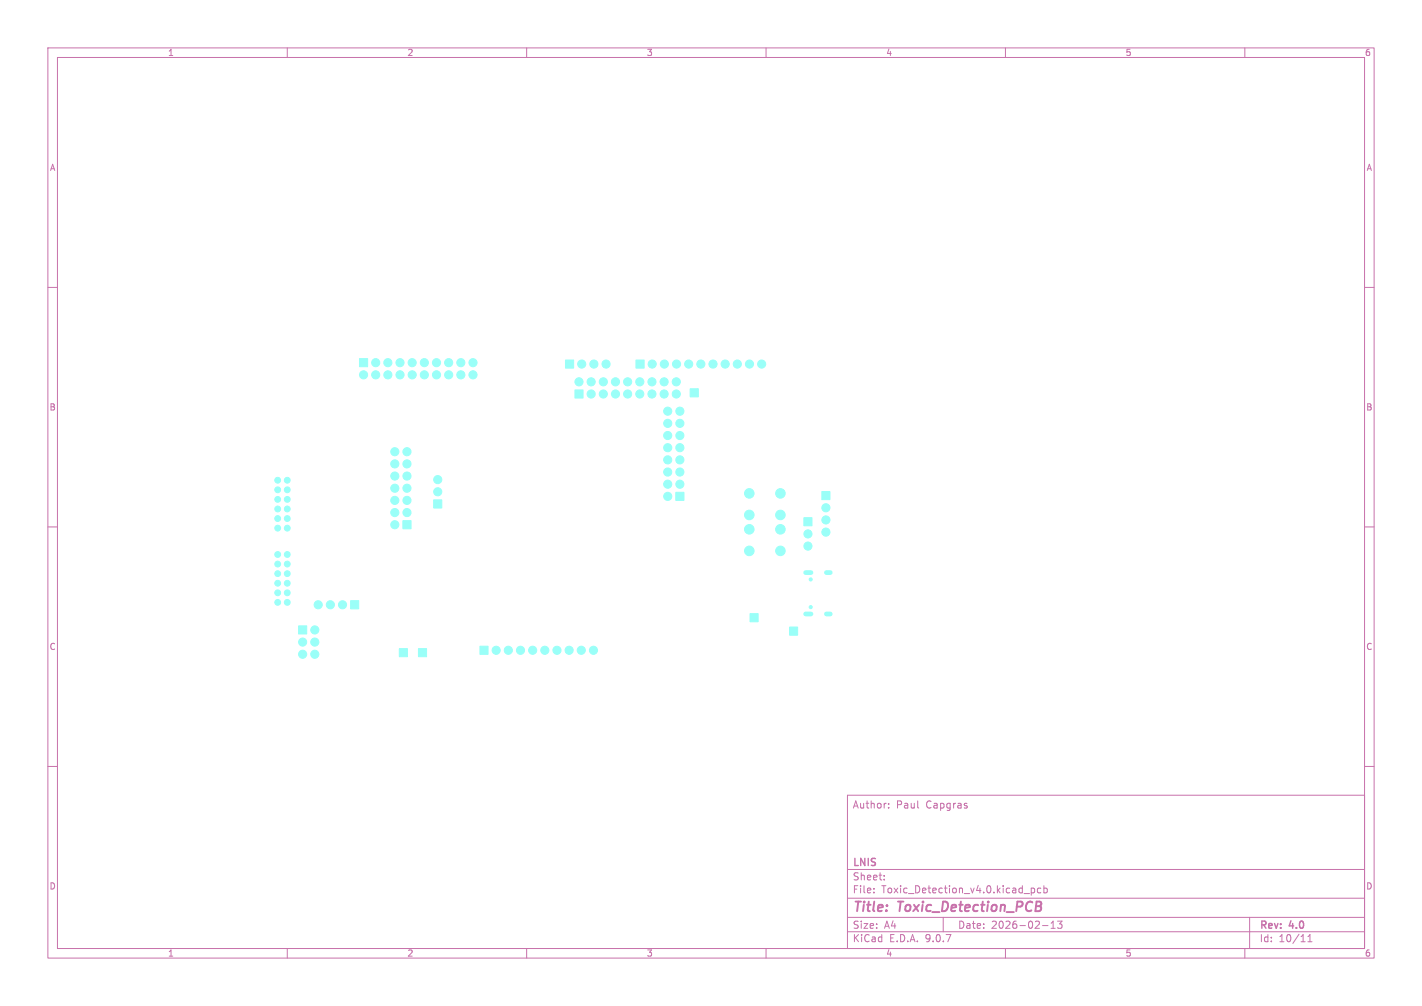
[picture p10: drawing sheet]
<svg xmlns="http://www.w3.org/2000/svg" width="297mm" height="210mm" viewBox="0 0 297 210" stroke-linecap="round" stroke-linejoin="round" font-family="sans-serif">
<defs><g id="words">
<g font-size="2.8" fill="#c872ab">
<text x="178" y="190.9">Title:</text>
<text x="187.7" y="190.9">Toxic_Detection_PCB</text>
</g>
<g font-size="2.1" fill="#c872ab">
<text x="178" y="169">Author:</text>
<text x="187.2" y="169">Paul</text>
<text x="193.4" y="169">Capgras</text>
<text x="178" y="184">Sheet:</text>
<text x="178" y="181.2">LNIS</text>
<text x="178" y="186.7">File:</text>
<text x="184.1" y="186.7">Toxic_Detection_v4.0.kicad_pcb</text>
<text x="178" y="196.9">KiCad</text>
<text x="178" y="194.1">Size:</text>
<text x="184.7" y="194.1">A4</text>
<text x="185.7" y="196.9">E.D.A.</text>
<text x="193.3" y="196.9">9.0.7</text>
<text x="200" y="194.1">Date:</text>
<text x="207" y="194.1">2026-02-13</text>
<text x="263" y="194.3">Rev:</text>
<text x="263" y="196.9">Id:</text>
<text x="267.1" y="196.9">10/11</text>
<text x="269.4" y="194.3">4.0</text>
</g>
<g font-size="1.8" fill="#c872ab">
<text x="35" y="11.9">1</text>
<text x="85" y="11.9">2</text>
<text x="135" y="11.9">3</text>
<text x="185" y="11.9">4</text>
<text x="235" y="11.9">5</text>
<text x="285" y="11.9">6</text>
<text x="10.3" y="35.9">A</text>
<text x="285.4" y="35.9">A</text>
<text x="10.3" y="85.9">B</text>
<text x="285.3" y="85.9">B</text>
<text x="10.3" y="135.9">C</text>
<text x="285.3" y="135.9">C</text>
<text x="10.3" y="185.9">D</text>
<text x="285.3" y="185.9">D</text>
<text x="35" y="199.9">1</text>
<text x="85" y="199.9">2</text>
<text x="135" y="199.9">3</text>
<text x="185" y="199.9">4</text>
<text x="235" y="199.9">5</text>
<text x="285" y="199.9">6</text>
</g>
</g></defs>
<g fill="none" stroke="#c872ab" stroke-width=".21">
<path d="M10 10h277v190h-277zM12 12h273v186h-273zM60 10v2M110 10v2M160 10v2M210 10v2M260 10v2M10 60h2M285 60h2M10 110h2M285 110h2M10 160h2"/>
<path d="M177 166h108v32h-108zM185.6 168.6v.1M185.6 167.8v.1M202 168.3v.3M285 160h2M60 198v2M110 198v2M160 198v2M177 194.5h108M177 191.5h108M177 187.5h108M177 181.5h108"/>
<path d="M182.5 186.3v.1M182.5 185.5v.1M184.7 183.6v.1M184.7 182.8v.1M197 191.5v3M210 198v2M213.9 186.5h1.1M215.4 185.4v1.5M215.4 185.5l.4-.1 .3 .3-.1 .6h-.6M217.4 185.5l-.4-.1-.3 .3 .1 .6h.6M217.7 193.2h1.2M218 185.5l.5-.1 .2 .3-.1 .6h-.6"/>
<path d="M218 184.9v1.5M219.5 193.8h.9M219.5 192.7l.5-.4v1.5M220.9 192.3h.9l-.5 .6 .4 .1v.7l-.2 .1-.6-.1M260 198v2M261 191.5v6.5M273.2 196.6h.8M273.2 195.5l.4-.4v1.5"/>
</g>
<g fill="#9afff8" stroke="#9afff8" stroke-width=".21">
<path d="M167.9 108.1h1.7v1.7h-1.7z"/>
<path d="M84.2 108.7h1.6v1.7h-1.6z"/>
<path d="M73.2 125.4h1.7v1.7h-1.7z"/>
<path d="M118.1 75.2h1.7v1.7h-1.7z"/>
<path d="M87.4 135.4h1.7v1.7h-1.7z"/>
<path d="M75.1 74.9h1.7v1.7h-1.7z"/>
<path d="M171.7 102.6h1.6v1.7h-1.6z"/>
<path d="M141.2 102.8h1.6v1.7h-1.6z"/>
<path d="M164.9 130.9h1.7v1.7h-1.7z"/>
<path d="M100.2 134.9h1.7v1.7h-1.7z"/>
<path d="M120.1 81.4h1.7v1.7h-1.7z"/>
<path d="M90.6 104.4h1.7v1.7h-1.7z"/>
<path d="M144.1 81.2h1.8v1.7h-1.8z"/>
<path d="M62.4 130.7h1.7v1.7h-1.7z"/>
<path d="M83.4 135.4h1.7v1.7h-1.7z"/>
<path d="M156.6 128.1h1.7v1.7h-1.7z"/>
<path d="M132.8 75.2h1.7v1.7h-1.7z"/>
<circle cx="168.8" cy="111.5" r=".85"/>
<circle cx="168.8" cy="114" r=".85"/>
<circle cx="82.5" cy="109.5" r=".85"/>
<circle cx="85" cy="107" r=".85"/>
<circle cx="82.5" cy="107" r=".85"/>
<circle cx="85" cy="104.5" r=".85"/>
<circle cx="82.5" cy="104.5" r=".85"/>
<circle cx="85" cy="101.9" r=".85"/>
<circle cx="82.5" cy="101.9" r=".85"/>
<circle cx="85" cy="99.4" r=".85"/>
<circle cx="82.5" cy="99.4" r=".85"/>
<circle cx="85" cy="96.8" r=".85"/>
<circle cx="82.5" cy="96.8" r=".85"/>
<circle cx="85" cy="94.3" r=".85"/>
<circle cx="82.5" cy="94.3" r=".85"/>
<circle cx="71.5" cy="126.2" r=".85"/>
<circle cx="69" cy="126.2" r=".85"/>
<circle cx="66.5" cy="126.2" r=".85"/>
<circle cx="121.5" cy="76" r=".85"/>
<circle cx="124" cy="76" r=".85"/>
<circle cx="126.6" cy="76" r=".85"/>
<circle cx="156.5" cy="103" r="1"/>
<circle cx="163" cy="103" r="1"/>
<circle cx="156.5" cy="107.5" r="1"/>
<circle cx="163" cy="107.5" r="1"/>
<circle cx="75.9" cy="78.2" r=".85"/>
<circle cx="78.5" cy="75.7" r=".85"/>
<circle cx="78.5" cy="78.2" r=".85"/>
<circle cx="81" cy="75.7" r=".85"/>
<circle cx="81" cy="78.2" r=".85"/>
<circle cx="83.6" cy="75.7" r=".85"/>
<circle cx="83.6" cy="78.2" r=".85"/>
<circle cx="86.1" cy="75.7" r=".85"/>
<circle cx="86.1" cy="78.2" r=".85"/>
<circle cx="88.6" cy="75.7" r=".85"/>
<circle cx="88.6" cy="78.2" r=".85"/>
<circle cx="91.2" cy="75.7" r=".85"/>
<circle cx="91.2" cy="78.2" r=".85"/>
<circle cx="93.7" cy="75.7" r=".85"/>
<circle cx="93.7" cy="78.2" r=".85"/>
<circle cx="96.3" cy="75.7" r=".85"/>
<circle cx="96.3" cy="78.2" r=".85"/>
<circle cx="98.8" cy="75.7" r=".85"/>
<circle cx="98.8" cy="78.2" r=".85"/>
<circle cx="172.5" cy="106" r=".85"/>
<circle cx="172.5" cy="108.5" r=".85"/>
<circle cx="172.5" cy="111.1" r=".85"/>
<circle cx="139.5" cy="103.6" r=".85"/>
<circle cx="142" cy="101.1" r=".85"/>
<circle cx="139.5" cy="101.1" r=".85"/>
<circle cx="142" cy="98.5" r=".85"/>
<circle cx="139.5" cy="98.5" r=".85"/>
<circle cx="142" cy="96" r=".85"/>
<circle cx="139.5" cy="96" r=".85"/>
<circle cx="142" cy="93.5" r=".85"/>
<circle cx="139.5" cy="93.5" r=".85"/>
<circle cx="142" cy="90.9" r=".85"/>
<circle cx="139.5" cy="90.9" r=".85"/>
<circle cx="142" cy="88.4" r=".85"/>
<circle cx="139.5" cy="88.4" r=".85"/>
<circle cx="142" cy="85.8" r=".85"/>
<circle cx="139.5" cy="85.8" r=".85"/>
<circle cx="169.3" cy="126.7" r=".33"/>
<circle cx="169.3" cy="121" r=".33"/>
<circle cx="60" cy="115.7" r=".61"/>
<circle cx="60" cy="117.7" r=".61"/>
<circle cx="60" cy="119.7" r=".61"/>
<circle cx="60" cy="121.7" r=".61"/>
<circle cx="60" cy="123.7" r=".61"/>
<circle cx="60" cy="125.7" r=".61"/>
<circle cx="58" cy="115.7" r=".61"/>
<circle cx="58" cy="117.7" r=".61"/>
<circle cx="58" cy="119.7" r=".61"/>
<circle cx="58" cy="121.7" r=".61"/>
<circle cx="58" cy="123.7" r=".61"/>
<circle cx="58" cy="125.7" r=".61"/>
<circle cx="103.6" cy="135.7" r=".85"/>
<circle cx="106.2" cy="135.7" r=".85"/>
<circle cx="108.7" cy="135.7" r=".85"/>
<circle cx="111.3" cy="135.7" r=".85"/>
<circle cx="113.8" cy="135.7" r=".85"/>
<circle cx="116.3" cy="135.7" r=".85"/>
<circle cx="118.9" cy="135.7" r=".85"/>
<circle cx="121.4" cy="135.7" r=".85"/>
<circle cx="124" cy="135.7" r=".85"/>
<circle cx="120.9" cy="79.7" r=".85"/>
<circle cx="123.5" cy="82.2" r=".85"/>
<circle cx="123.5" cy="79.7" r=".85"/>
<circle cx="126" cy="82.2" r=".85"/>
<circle cx="126" cy="79.7" r=".85"/>
<circle cx="128.5" cy="82.2" r=".85"/>
<circle cx="128.5" cy="79.7" r=".85"/>
<circle cx="131.1" cy="82.2" r=".85"/>
<circle cx="131.1" cy="79.7" r=".85"/>
<circle cx="133.6" cy="82.2" r=".85"/>
<circle cx="133.6" cy="79.7" r=".85"/>
<circle cx="136.2" cy="82.2" r=".85"/>
<circle cx="136.2" cy="79.7" r=".85"/>
<circle cx="138.7" cy="82.2" r=".85"/>
<circle cx="138.7" cy="79.7" r=".85"/>
<circle cx="141.2" cy="82.2" r=".85"/>
<circle cx="141.2" cy="79.7" r=".85"/>
<circle cx="60" cy="100.2" r=".61"/>
<circle cx="60" cy="102.2" r=".61"/>
<circle cx="60" cy="104.2" r=".61"/>
<circle cx="60" cy="106.2" r=".61"/>
<circle cx="60" cy="108.2" r=".61"/>
<circle cx="60" cy="110.2" r=".61"/>
<circle cx="58" cy="100.2" r=".61"/>
<circle cx="58" cy="102.2" r=".61"/>
<circle cx="58" cy="104.2" r=".61"/>
<circle cx="58" cy="106.2" r=".61"/>
<circle cx="58" cy="108.2" r=".61"/>
<circle cx="58" cy="110.2" r=".61"/>
<circle cx="91.4" cy="102.7" r=".85"/>
<circle cx="91.4" cy="100.1" r=".85"/>
<circle cx="163" cy="115" r="1"/>
<circle cx="156.5" cy="115" r="1"/>
<circle cx="163" cy="110.5" r="1"/>
<circle cx="156.5" cy="110.5" r="1"/>
<circle cx="65.7" cy="131.5" r=".85"/>
<circle cx="63.2" cy="134" r=".85"/>
<circle cx="65.7" cy="134" r=".85"/>
<circle cx="63.2" cy="136.6" r=".85"/>
<circle cx="65.7" cy="136.6" r=".85"/>
<circle cx="136.2" cy="76" r=".85"/>
<circle cx="138.8" cy="76" r=".85"/>
<circle cx="141.3" cy="76" r=".85"/>
<circle cx="143.8" cy="76" r=".85"/>
<circle cx="146.4" cy="76" r=".85"/>
<circle cx="148.9" cy="76" r=".85"/>
<circle cx="151.5" cy="76" r=".85"/>
<circle cx="154" cy="76" r=".85"/>
<circle cx="156.5" cy="76" r=".85"/>
<circle cx="159.1" cy="76" r=".85"/>
</g>
<path d="M168.3 119.5h1.1M172.6 119.5h.8M168.3 128.2h1.1M172.6 128.2h.8" fill="none" stroke="#9afff8" stroke-width="1"/>
<use href="#words"/>
</svg>
